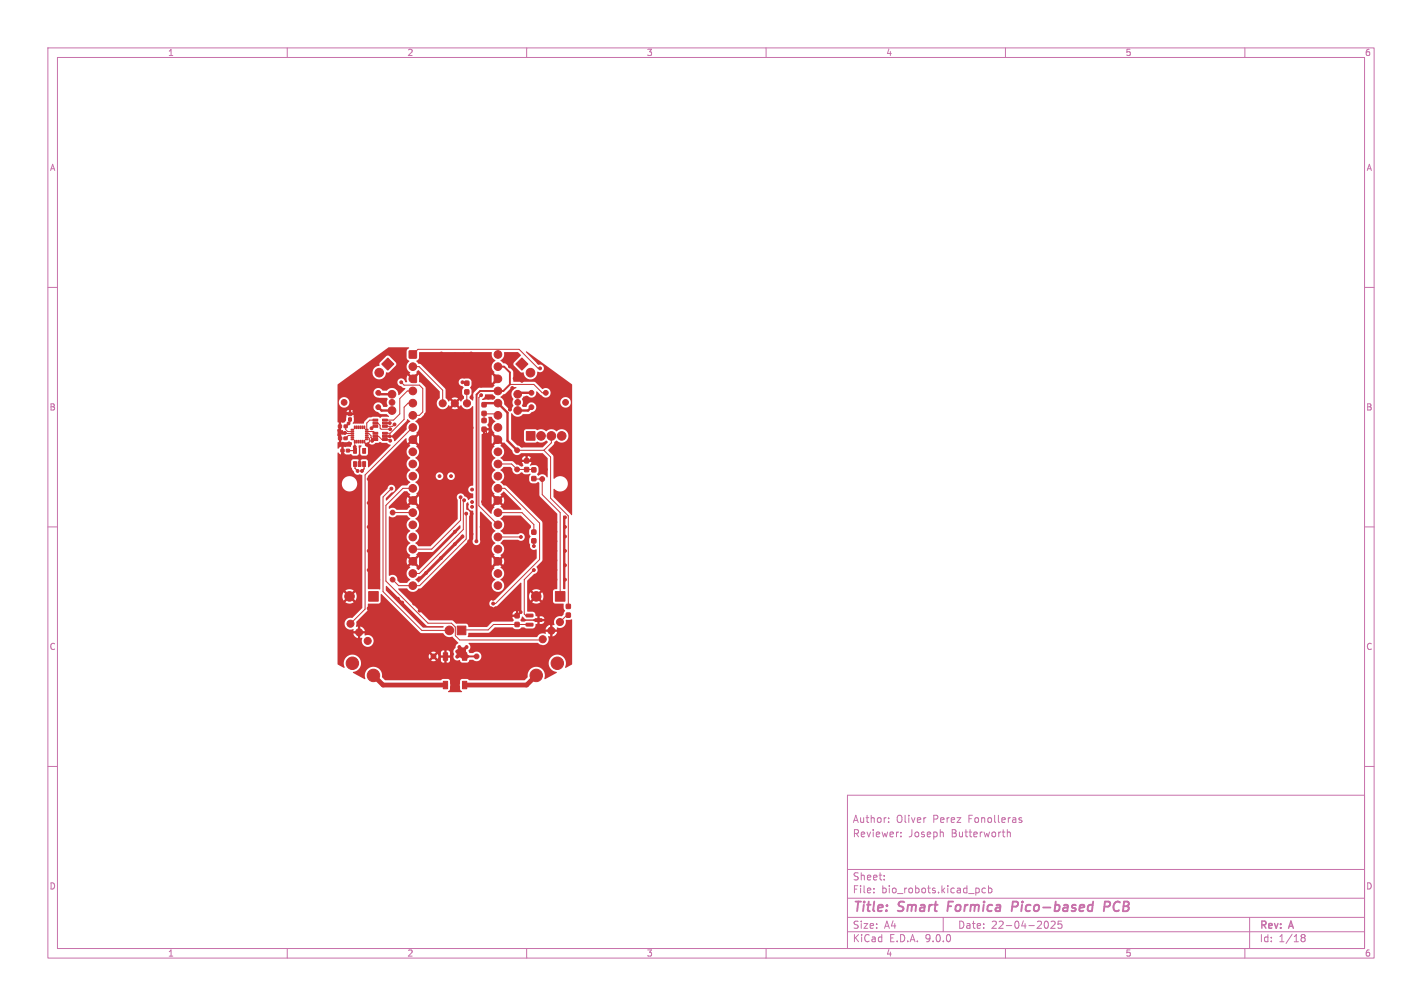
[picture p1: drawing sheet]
<svg xmlns="http://www.w3.org/2000/svg" width="297mm" height="210mm" viewBox="0 0 297 210" stroke-linecap="round" stroke-linejoin="round" font-family="sans-serif">
<defs><g id="words">
<g font-size="2.8" fill="#c872ab">
<text x="178" y="190.9">Title:</text>
<text x="187.7" y="190.9">Smart</text>
<text x="198.7" y="190.9">Formica</text>
<text x="213" y="190.9">Pico-based</text>
<text x="233" y="190.9">PCB</text>
</g>
<g font-size="2.1" fill="#c872ab">
<text x="178" y="172">Author:</text>
<text x="187.2" y="172">Oliver</text>
<text x="194.9" y="172">Perez</text>
<text x="202.4" y="172">Fonolleras</text>
<text x="178" y="175">Reviewer:</text>
<text x="189.7" y="175">Joseph</text>
<text x="198.7" y="175">Butterworth</text>
<text x="178" y="184">Sheet:</text>
<text x="178" y="186.7">File:</text>
<text x="184.1" y="186.7">bio_robots.kicad_pcb</text>
<text x="178" y="196.9">KiCad</text>
<text x="178" y="194.1">Size:</text>
<text x="184.7" y="194.1">A4</text>
<text x="185.7" y="196.9">E.D.A.</text>
<text x="193.3" y="196.9">9.0.0</text>
<text x="200" y="194.1">Date:</text>
<text x="207" y="194.1">22-04-2025</text>
<text x="263" y="194.3">Rev:</text>
<text x="263" y="196.9">Id:</text>
<text x="267.1" y="196.9">1/18</text>
<text x="269.4" y="194.3">A</text>
</g>
<g font-size="1.8" fill="#c872ab">
<text x="35" y="11.9">1</text>
<text x="85" y="11.9">2</text>
<text x="135" y="11.9">3</text>
<text x="185" y="11.9">4</text>
<text x="235" y="11.9">5</text>
<text x="285" y="11.9">6</text>
<text x="10.3" y="35.9">A</text>
<text x="285.4" y="35.9">A</text>
<text x="10.3" y="85.9">B</text>
<text x="285.3" y="85.9">B</text>
<text x="10.3" y="135.9">C</text>
<text x="285.3" y="135.9">C</text>
<text x="10.3" y="185.9">D</text>
<text x="285.3" y="185.9">D</text>
<text x="35" y="199.9">1</text>
<text x="85" y="199.9">2</text>
<text x="135" y="199.9">3</text>
<text x="185" y="199.9">4</text>
<text x="235" y="199.9">5</text>
<text x="285" y="199.9">6</text>
</g>
</g></defs>
<g fill="none" stroke="#c872ab" stroke-width=".21">
<path d="M10 10h277v190h-277zM12 12h273v186h-273zM60 10v2M110 10v2M160 10v2M210 10v2M260 10v2M10 60h2M285 60h2M10 110h2M285 110h2M10 160h2"/>
<path d="M177 166h108v32h-108zM185.6 171.6v.1M185.6 170.8v.1M188.2 174.6v.1M188.2 173.8v.1M193.2 170.7h.2M210.4 173.2v1.5M210.4 173.8l.2-.1 .4 .1v.9M213.4 170.8l-.4-.1-.2 .2 .1 .2 .5 .2v.3h-.6M285 160h2M60 198v2M110 198v2"/>
<path d="M160 198v2M177 194.5h108M177 191.5h108M177 187.5h108M177 181.5h108M182.5 186.3v.1M182.5 185.5v.1M184.7 183.6v.1M184.7 182.8v.1M197 191.5v3M204.5 185.5v.8M205.8 185.5l-.4-.1-.3 .3 .1 .6h.6"/>
<path d="M206.5 185.5l.4-.1 .3 .3-.2 .6h-.5M206.5 184.9v1.5M210 198v2M218.3 192.4l.2-.1a.8 .8 0 0 1 .5 .7 .8 .8 0 0 1-.5 .8l-.2-.1M219.5 192.4l.6-.1 .3 .4-.9 1.1h.9M221.7 192.3h-.7v.7l.2-.1h.5l.1 .3-.1 .5-.2 .1-.5-.1M260 198v2M261 191.5v6.5M271.7 195.5l.3 .2M271.7 195.4l.3-.3 .5 .1 .1 .3-.3 .2M272 195.7h.3M272 195.7l-.3 .3"/>
<path d="M272.3 195.7l.3 .3-.1 .5-.5 .1-.3-.3"/>
</g>
<path d="M198.1 188.2l-.2 2M212.3 188.2h-.7l-.3 2M212.4 189.2l-1 .1M230.7 189.3h.7l.3-.2a.51 .51 0 0 0-.1-.9h-.8l-.3 2" fill="none" stroke="#c872ab" stroke-width=".4"/>
<g fill="#c83434" stroke="#c83434" stroke-width=".21">
<path d="M111.1 110.7h.8v.8h-.8z"/>
<path d="M111.1 112.5h.8v.8h-.8z"/>
<path d="M81 74.7l1.3 1.3-1.3 1.3-1.3-1.3z"/>
<path d="M109.6 97.6h.8v.8h-.8z"/>
<path d="M109.6 95.8h.8v.8h-.8z"/>
<path d="M71.9 88.7h.6v.6h-.6z"/>
<path d="M70.7 88.7h.6v.6h-.6z"/>
<path d="M79.9 91.6h1v.4h-1z"/>
<path d="M79.9 90.9h1v.4h-1z"/>
<path d="M79.9 90.3h1v.4h-1z"/>
<path d="M77.9 90.3h1v.4h-1z"/>
<path d="M77.9 90.9h1v.4h-1z"/>
<path d="M77.9 91.6h1v.4h-1z"/>
<path d="M96.6 136.3h.9v1.5h-.9z"/>
<path d="M92.6 136.3h.9v1.5h-.9z"/>
<path d="M92.6 142.2h.9v1.6h-.9z"/>
<path d="M96.6 142.2h.9v1.6h-.9z"/>
<path d="M85.5 73.3h1.5v1.4h-1.5z"/>
<path d="M85.6 78.6l.5-.3 .9 .1v1.4l-.8 .1a.8 .8 0 0 1-.7-1.1z"/>
<path d="M85.6 91.3l.5-.3 .9 .1v1.4l-.8 .1a.8 .8 0 0 1-.7-1.1z"/>
<path d="M85.6 104l.5-.3 .9 .1v1.4l-.8 .1a.8 .8 0 0 1-.7-1.1z"/>
<path d="M85.6 116.7l.5-.3 .9 .1v1.4l-.8 .1a.8 .8 0 0 1-.7-1.1z"/>
<path d="M103.2 116.5l.8-.1a.8 .8 0 0 1 .8 .8 .8 .8 0 0 1-.8 .8l-.8-.1z"/>
<path d="M103.2 103.8l.8-.1a.8 .8 0 0 1 .8 .8 .8 .8 0 0 1-.8 .8l-.8-.1z"/>
<path d="M103.2 91.1l.8-.1a.8 .8 0 0 1 .8 .8 .8 .8 0 0 1-.8 .8l-.8-.1z"/>
<path d="M103.2 78.4l.8-.1a.8 .8 0 0 1 .8 .8 .8 .8 0 0 1-.8 .8l-.8-.1z"/>
<path d="M73.8 96.4h.6v1h-.6z"/>
<path d="M74.8 96.4h.6v1h-.6z"/>
<path d="M75.7 96.4h.6v1h-.6z"/>
<path d="M75.7 93.6h.6v1h-.6z"/>
<path d="M73.8 93.6h.6v1h-.6z"/>
<path d="M72.3 93.8h.7v.5h-.7z"/>
<path d="M71.2 93.8h.7v.5h-.7z"/>
<path d="M72.8 87.2h.6v.7h-.6z"/>
<path d="M72.8 86.1h.6v.7h-.6z"/>
<path d="M100.7 84.1h.8v.8h-.8z"/>
<path d="M100.7 85.9h.8v.8h-.8z"/>
<path d="M109.9 90.1h1.8v1.8h-1.8z"/>
<path d="M118.3 128h.8v.8h-.8z"/>
<path d="M118.3 126.2h.8v.8h-.8z"/>
<path d="M109.9 128.2h1.3l.1 .5-1.3 .1z"/>
<path d="M109.9 130.1h1.3l.1 .5-1.3 .1z"/>
<path d="M111.8 129.2h1.3l.1 .5h-1.4z"/>
<path d="M71.8 91.2h.7v.6h-.7z"/>
<path d="M70.7 91.2h.7v.6h-.7z"/>
<path d="M100.7 87.4h.8v.8h-.8z"/>
<path d="M100.7 89.2h.8v.8h-.8z"/>
<path d="M97.1 81.4h.8v.8h-.8z"/>
<path d="M97.1 79.6h.8v.8h-.8z"/>
<path d="M95.5 130.7h1.8v1.8h-1.8z"/>
<path d="M107.7 76l1.3-1.3 1.3 1.3-1.3 1.3z"/>
<path d="M76 88.9l.2 .1v.5l-.2-.1z"/>
<path d="M75.6 88.9l.2 .1v.5l-.2-.1z"/>
<path d="M75.2 88.9l.2 .1v.5l-.2-.1z"/>
<path d="M74.8 88.9l.2 .1v.5l-.2-.1z"/>
<path d="M74.4 88.9l.2 .1v.5l-.2-.1z"/>
<path d="M74 88.9l.2 .1v.5l-.2-.1z"/>
<path d="M73.3 89.6h.5l.1 .2h-.5z"/>
<path d="M73.3 90h.5l.1 .2h-.5z"/>
<path d="M73.3 90.4h.5l.1 .2h-.5z"/>
<path d="M73.3 90.8h.5l.1 .2h-.5z"/>
<path d="M73.3 91.2h.5l.1 .2h-.5z"/>
<path d="M73.3 91.6h.5l.1 .2h-.5z"/>
<path d="M74 91.9l.2 .1v.5l-.2-.1z"/>
<path d="M74.4 91.9l.2 .1v.5l-.2-.1z"/>
<path d="M74.8 91.9l.2 .1v.5l-.2-.1z"/>
<path d="M75.2 91.9l.2 .1v.5l-.2-.1z"/>
<path d="M75.6 91.9l.2 .1v.5l-.2-.1z"/>
<path d="M76 91.9l.2 .1v.5l-.2-.1z"/>
<path d="M76.3 91.6h.5l.1 .2h-.5z"/>
<path d="M76.3 91.2h.5l.1 .2h-.5z"/>
<path d="M76.3 90.8h.5l.1 .2h-.5z"/>
<path d="M76.3 90.4h.5l.1 .2h-.5z"/>
<path d="M76.3 90h.5l.1 .2h-.5z"/>
<path d="M76.3 89.6h.5l.1 .2h-.5z"/>
<path d="M111.1 99.5h.8v.8h-.8z"/>
<path d="M111.1 97.7h.8v.8h-.8z"/>
<path d="M107.6 129.9h.8v.9h-.8z"/>
<path d="M107.6 128.1h.8v.9h-.8z"/>
<path d="M79.9 88.8h1v.4h-1z"/>
<path d="M79.9 88.2h1v.4h-1z"/>
<path d="M79.9 87.5h1v.4h-1z"/>
<path d="M77.9 87.5h1v.4h-1z"/>
<path d="M77.9 88.2h1v.4h-1z"/>
<path d="M77.9 88.8h1v.4h-1z"/>
<path d="M77 123.5h2v2h-2z"/>
<path d="M116 123.5h2v2h-2z"/>
<circle cx="79.2" cy="77.8" r=".9"/>
<circle cx="113.4" cy="133.4" r=".74"/>
<circle cx="115.2" cy="131.7" r=".74"/>
<circle cx="116.9" cy="129.9" r=".74"/>
<circle cx="113.3" cy="100" r=".5"/>
<circle cx="79" cy="85" r=".5"/>
<circle cx="82" cy="121" r=".5"/>
<circle cx="86.2" cy="76.5" r=".8"/>
<circle cx="86.2" cy="81.6" r=".8"/>
<circle cx="86.2" cy="84.2" r=".8"/>
<circle cx="86.2" cy="86.7" r=".8"/>
<circle cx="86.2" cy="89.2" r=".8"/>
<circle cx="86.2" cy="94.3" r=".8"/>
<circle cx="86.2" cy="96.9" r=".8"/>
<circle cx="86.2" cy="99.4" r=".8"/>
<circle cx="86.2" cy="101.9" r=".8"/>
<circle cx="86.2" cy="107" r=".8"/>
<circle cx="86.2" cy="109.6" r=".8"/>
<circle cx="86.2" cy="112.1" r=".8"/>
<circle cx="86.2" cy="114.6" r=".8"/>
<circle cx="86.2" cy="119.7" r=".8"/>
<circle cx="86.2" cy="122.3" r=".8"/>
<circle cx="104" cy="122.3" r=".8"/>
<circle cx="104" cy="119.7" r=".8"/>
<circle cx="104" cy="114.6" r=".8"/>
<circle cx="104" cy="112.1" r=".8"/>
<circle cx="104" cy="109.6" r=".8"/>
<circle cx="104" cy="107" r=".8"/>
<circle cx="104" cy="101.9" r=".8"/>
<circle cx="104" cy="99.4" r=".8"/>
<circle cx="104" cy="96.9" r=".8"/>
<circle cx="104" cy="94.3" r=".8"/>
<circle cx="104" cy="89.2" r=".8"/>
<circle cx="104" cy="86.7" r=".8"/>
<circle cx="104" cy="84.2" r=".8"/>
<circle cx="104" cy="81.6" r=".8"/>
<circle cx="104" cy="76.5" r=".8"/>
<circle cx="104" cy="74" r=".8"/>
<circle cx="111" cy="82" r=".5"/>
<circle cx="113" cy="91" r=".9"/>
<circle cx="115.2" cy="91" r=".9"/>
<circle cx="117.3" cy="91" r=".9"/>
<circle cx="108" cy="94" r=".5"/>
<circle cx="99.5" cy="137" r=".5"/>
<circle cx="82" cy="107" r=".5"/>
<circle cx="114" cy="82" r=".5"/>
<circle cx="93.9" cy="131.6" r=".9"/>
<circle cx="73.2" cy="130.2" r=".74"/>
<circle cx="75" cy="132" r=".74"/>
<circle cx="76.8" cy="133.8" r=".74"/>
<circle cx="73.6" cy="138.5" r="1.3"/>
<circle cx="78" cy="141" r="1.3"/>
<circle cx="110.8" cy="77.8" r=".9"/>
<circle cx="112" cy="141" r="1.3"/>
<circle cx="116.4" cy="138.5" r="1.3"/>
<circle cx="90.5" cy="137" r=".5"/>
<circle cx="79" cy="82" r=".5"/>
<circle cx="111" cy="85" r=".5"/>
<circle cx="108" cy="98" r=".5"/>
<circle cx="92.5" cy="84.2" r=".74"/>
<circle cx="95" cy="84.2" r=".74"/>
<circle cx="97.5" cy="84.2" r=".74"/>
<circle cx="81.9" cy="82.3" r=".8"/>
<circle cx="81.9" cy="85.7" r=".8"/>
<circle cx="81.9" cy="84" r=".6"/>
<circle cx="71.9" cy="84" r=".6"/>
<circle cx="73" cy="124.5" r="1"/>
<circle cx="108.1" cy="85.7" r=".8"/>
<circle cx="108.1" cy="82.3" r=".8"/>
<circle cx="108.1" cy="84" r=".6"/>
<circle cx="118.1" cy="84" r=".6"/>
<circle cx="112" cy="124.5" r="1"/>
<circle cx="114" cy="118" r=".3"/>
<circle cx="108.7" cy="127.8" r=".3"/>
<circle cx="93.5" cy="128.5" r=".3"/>
<circle cx="110" cy="84" r=".3"/>
<circle cx="114" cy="83.5" r=".3"/>
<circle cx="114" cy="106" r=".3"/>
<circle cx="108.7" cy="96.8" r=".3"/>
<circle cx="105.2" cy="100.7" r=".3"/>
<circle cx="98" cy="115" r=".3"/>
<circle cx="74" cy="115" r=".3"/>
<circle cx="115.5" cy="85" r=".3"/>
<circle cx="95" cy="113.6" r=".3"/>
<circle cx="116" cy="115" r=".3"/>
<circle cx="96.3" cy="122.5" r=".25"/>
<circle cx="118" cy="115" r=".3"/>
<circle cx="89.9" cy="115.8" r=".3"/>
<circle cx="70.9" cy="89.8" r=".3"/>
<circle cx="101.5" cy="105.5" r=".3"/>
<circle cx="109" cy="79.5" r=".3"/>
<circle cx="92" cy="127.5" r=".3"/>
<circle cx="114" cy="114" r=".3"/>
<circle cx="79" cy="134.8" r=".3"/>
<circle cx="107" cy="81" r=".3"/>
<circle cx="117" cy="96" r=".3"/>
<circle cx="116" cy="79" r=".3"/>
<circle cx="111" cy="105" r=".3"/>
<circle cx="110" cy="116" r=".3"/>
<circle cx="76" cy="86" r=".3"/>
<circle cx="96.6" cy="95.4" r=".3"/>
<circle cx="116" cy="121" r=".3"/>
<circle cx="111" cy="96" r=".3"/>
<circle cx="86.9" cy="135.6" r=".3"/>
<circle cx="110" cy="87" r=".3"/>
<circle cx="94" cy="119" r=".3"/>
<circle cx="100.9" cy="104.7" r=".3"/>
<circle cx="112" cy="132" r=".3"/>
<circle cx="84" cy="90" r=".3"/>
<circle cx="97" cy="76" r=".3"/>
<circle cx="74" cy="119" r=".3"/>
<circle cx="116" cy="80.5" r=".3"/>
<circle cx="103" cy="125" r=".3"/>
<circle cx="95.5" cy="89.5" r=".3"/>
<circle cx="98.5" cy="107.3" r=".3"/>
<circle cx="89" cy="93" r=".3"/>
<circle cx="97" cy="74" r=".3"/>
<circle cx="80" cy="136" r=".3"/>
<circle cx="105.7" cy="94" r=".3"/>
<circle cx="114" cy="116" r=".3"/>
<circle cx="112.5" cy="87" r=".3"/>
<circle cx="89" cy="112.5" r=".3"/>
<circle cx="95.6" cy="99.2" r=".3"/>
<circle cx="98" cy="113" r=".3"/>
<circle cx="82" cy="98" r=".3"/>
<circle cx="89" cy="90" r=".3"/>
<circle cx="104" cy="135" r=".3"/>
<circle cx="118" cy="108" r=".3"/>
<circle cx="79" cy="121" r=".3"/>
<circle cx="77" cy="119" r=".3"/>
<circle cx="109" cy="109" r=".3"/>
<circle cx="83.1" cy="125" r=".3"/>
<circle cx="109.5" cy="88.5" r=".3"/>
<circle cx="105.1" cy="135.8" r=".3"/>
<circle cx="106" cy="116.5" r=".3"/>
<circle cx="97" cy="120" r=".3"/>
<circle cx="99.7" cy="128" r=".3"/>
<circle cx="118.5" cy="88" r=".3"/>
<circle cx="111.5" cy="89" r=".3"/>
<circle cx="98.5" cy="78" r=".3"/>
<circle cx="108" cy="125" r=".3"/>
<circle cx="101.5" cy="77.5" r=".3"/>
<circle cx="107.5" cy="79" r=".3"/>
<circle cx="80" cy="138" r=".3"/>
<circle cx="102.7" cy="110.8" r=".3"/>
<circle cx="108.1" cy="135.8" r=".3"/>
<circle cx="105.2" cy="93" r=".3"/>
<circle cx="81.4" cy="91.1" r=".3"/>
<circle cx="87.6" cy="127.5" r=".3"/>
<circle cx="86.7" cy="133.3" r=".3"/>
<circle cx="83" cy="81" r=".3"/>
<circle cx="89.5" cy="108" r=".3"/>
<circle cx="72" cy="132" r=".3"/>
<circle cx="101.3" cy="116" r=".3"/>
<circle cx="96" cy="86.5" r=".3"/>
<circle cx="81" cy="137" r=".3"/>
<circle cx="71.6" cy="94.8" r=".3"/>
<circle cx="101.6" cy="127.9" r=".3"/>
<circle cx="91" cy="110.5" r=".3"/>
<circle cx="100.5" cy="80.5" r=".3"/>
<circle cx="98.4" cy="73.8" r=".3"/>
<circle cx="92" cy="121" r=".3"/>
<circle cx="117.5" cy="104.5" r=".3"/>
<circle cx="105.2" cy="113.2" r=".3"/>
<circle cx="89.8" cy="128.4" r=".3"/>
<circle cx="102.5" cy="93" r=".3"/>
<circle cx="112.5" cy="75.7" r=".3"/>
<circle cx="101.5" cy="96.5" r=".3"/>
<circle cx="101.7" cy="122" r=".3"/>
<circle cx="101.6" cy="90.7" r=".3"/>
<circle cx="95" cy="78" r=".3"/>
<circle cx="116" cy="117" r=".3"/>
<circle cx="78" cy="136" r=".3"/>
<circle cx="95" cy="74" r=".3"/>
<circle cx="116.5" cy="89" r=".3"/>
<circle cx="113" cy="137" r=".3"/>
<circle cx="81.4" cy="88.3" r=".3"/>
<circle cx="98" cy="99" r=".3"/>
<circle cx="94" cy="86.5" r=".3"/>
<circle cx="110.5" cy="92.9" r=".3"/>
<circle cx="77" cy="127" r=".3"/>
<circle cx="89" cy="96" r=".3"/>
<circle cx="114" cy="120" r=".3"/>
<circle cx="115" cy="135" r=".3"/>
<circle cx="86.5" cy="126" r=".3"/>
<circle cx="111" cy="103" r=".3"/>
<circle cx="74" cy="134" r=".3"/>
<circle cx="92.8" cy="95.4" r=".3"/>
<circle cx="90.5" cy="127.5" r=".3"/>
<circle cx="98" cy="129" r=".3"/>
<circle cx="102.6" cy="127" r=".3"/>
<circle cx="93" cy="90" r=".3"/>
<circle cx="85.4" cy="133.3" r=".3"/>
<circle cx="116" cy="109" r=".3"/>
<circle cx="117" cy="86.5" r=".3"/>
<circle cx="88" cy="89" r=".3"/>
<circle cx="74" cy="86" r=".3"/>
<circle cx="118" cy="121" r=".3"/>
<circle cx="98" cy="95.4" r=".3"/>
<circle cx="92.5" cy="109" r=".3"/>
<circle cx="110" cy="114" r=".3"/>
<circle cx="114" cy="98" r=".3"/>
<circle cx="92.2" cy="73.8" r=".3"/>
<circle cx="99.2" cy="129.5" r=".3"/>
<circle cx="92.1" cy="116.5" r=".3"/>
<circle cx="102" cy="125" r=".3"/>
<circle cx="89" cy="86.5" r=".3"/>
<circle cx="92" cy="77" r=".3"/>
<circle cx="116" cy="113" r=".3"/>
<circle cx="94.6" cy="105.7" r=".3"/>
<circle cx="77" cy="105" r=".3"/>
<circle cx="102.7" cy="121" r=".3"/>
<circle cx="90.8" cy="105.7" r=".3"/>
<circle cx="94" cy="95.4" r=".3"/>
<circle cx="98" cy="86.5" r=".3"/>
<circle cx="113" cy="105" r=".3"/>
<circle cx="90.3" cy="86.8" r=".3"/>
<circle cx="109" cy="93" r=".3"/>
<circle cx="114.5" cy="80.5" r=".3"/>
<circle cx="84" cy="125.8" r=".3"/>
<circle cx="87.5" cy="126.5" r=".3"/>
<circle cx="92" cy="129" r=".3"/>
<circle cx="101.4" cy="101.8" r=".3"/>
<circle cx="85.9" cy="135.6" r=".3"/>
<circle cx="70.9" cy="90.8" r=".3"/>
<circle cx="116" cy="111" r=".3"/>
<circle cx="106" cy="114.8" r=".3"/>
<circle cx="117" cy="133" r=".3"/>
<circle cx="103.5" cy="127" r=".3"/>
<circle cx="77" cy="115" r=".3"/>
<circle cx="72.3" cy="86.3" r=".3"/>
<circle cx="106" cy="125" r=".3"/>
<circle cx="96.5" cy="83" r=".3"/>
<circle cx="110" cy="118" r=".3"/>
<circle cx="72" cy="98" r=".3"/>
<circle cx="98.5" cy="111.5" r=".3"/>
<circle cx="94" cy="108" r=".3"/>
<circle cx="78" cy="128" r=".3"/>
<circle cx="101.5" cy="92.5" r=".3"/>
<circle cx="113" cy="135" r=".3"/>
<circle cx="89" cy="126.5" r=".3"/>
<circle cx="116" cy="119" r=".3"/>
<circle cx="77" cy="110" r=".3"/>
<circle cx="82" cy="96" r=".3"/>
<circle cx="89" cy="99" r=".3"/>
<circle cx="76.6" cy="92.8" r=".3"/>
<circle cx="97" cy="99" r=".3"/>
<circle cx="118" cy="98" r=".3"/>
<circle cx="113" cy="96" r=".3"/>
<circle cx="108" cy="74" r=".3"/>
<circle cx="96.6" cy="112" r=".3"/>
<circle cx="105.5" cy="121" r=".3"/>
<circle cx="89" cy="119.6" r=".3"/>
<circle cx="103" cy="83" r=".3"/>
<circle cx="104.4" cy="128.4" r=".3"/>
<circle cx="95" cy="76" r=".3"/>
<circle cx="101.5" cy="94.5" r=".3"/>
<circle cx="77.5" cy="130.2" r=".3"/>
<circle cx="97" cy="78" r=".3"/>
<circle cx="99" cy="118" r=".3"/>
<circle cx="106.1" cy="135.8" r=".3"/>
<circle cx="110" cy="137" r=".3"/>
<circle cx="110" cy="135" r=".3"/>
<circle cx="77.3" cy="95.3" r=".3"/>
<circle cx="95" cy="107" r=".3"/>
<circle cx="89" cy="102" r=".3"/>
<circle cx="106" cy="74" r=".3"/>
<circle cx="118" cy="110" r=".3"/>
<circle cx="114" cy="89" r=".3"/>
<circle cx="106.5" cy="85.5" r=".3"/>
<circle cx="78" cy="138" r=".3"/>
<circle cx="109" cy="103" r=".3"/>
<circle cx="86" cy="125" r=".3"/>
<circle cx="97.7" cy="90.1" r=".3"/>
<circle cx="78" cy="86" r=".3"/>
<circle cx="98.5" cy="89.3" r=".3"/>
<circle cx="89" cy="105" r=".3"/>
<circle cx="107.1" cy="135.8" r=".3"/>
<circle cx="72" cy="107" r=".3"/>
<circle cx="105.2" cy="108.2" r=".3"/>
<circle cx="100.6" cy="110" r=".3"/>
<circle cx="106" cy="118.2" r=".3"/>
<circle cx="118" cy="112" r=".3"/>
<circle cx="110.5" cy="132" r=".3"/>
<circle cx="107.3" cy="119.5" r=".3"/>
<circle cx="92" cy="89" r=".3"/>
<circle cx="102" cy="83" r=".3"/>
<circle cx="101.6" cy="128.9" r=".3"/>
<circle cx="79.2" cy="128.2" r=".3"/>
<circle cx="101.5" cy="100.5" r=".3"/>
<circle cx="113" cy="85" r=".3"/>
<circle cx="87.5" cy="125" r=".3"/>
<circle cx="106.5" cy="76.5" r=".3"/>
<circle cx="98.5" cy="83" r=".3"/>
<circle cx="108" cy="100" r=".3"/>
<circle cx="112" cy="84" r=".3"/>
<circle cx="118" cy="118" r=".3"/>
<circle cx="95" cy="111" r=".3"/>
<circle cx="96" cy="117" r=".3"/>
<circle cx="117" cy="128" r=".3"/>
<circle cx="82.9" cy="135.6" r=".3"/>
<circle cx="74" cy="105" r=".3"/>
<circle cx="106" cy="82.5" r=".3"/>
<circle cx="76" cy="136" r=".3"/>
<circle cx="119" cy="131" r=".3"/>
<circle cx="80" cy="97" r=".3"/>
<circle cx="115" cy="87" r=".3"/>
<circle cx="110" cy="83" r=".3"/>
<circle cx="108" cy="87.5" r=".3"/>
<circle cx="74" cy="110" r=".3"/>
<circle cx="93.6" cy="127.2" r=".3"/>
<circle cx="84.9" cy="135.6" r=".3"/>
<circle cx="101.5" cy="98.5" r=".3"/>
<circle cx="77" cy="100" r=".3"/>
<circle cx="72.1" cy="90.4" r=".3"/>
<circle cx="88" cy="108" r=".3"/>
<circle cx="83.9" cy="135.6" r=".3"/>
<circle cx="114" cy="112" r=".3"/>
<circle cx="100.5" cy="82.5" r=".3"/>
<circle cx="97.4" cy="107.2" r=".3"/>
<circle cx="108.8" cy="112.1" r=".3"/>
<circle cx="96.9" cy="104.4" r=".3"/>
<circle cx="99.5" cy="113" r=".3"/>
<circle cx="112.8" cy="76.9" r=".3"/>
<circle cx="74.7" cy="98.3" r=".3"/>
<circle cx="98.6" cy="102.2" r=".3"/>
<circle cx="98.6" cy="104.8" r=".3"/>
<circle cx="98.6" cy="105.8" r=".3"/>
<circle cx="82.4" cy="88.6" r=".3"/>
<circle cx="91.8" cy="99.4" r=".3"/>
<circle cx="94.2" cy="99.4" r=".3"/>
<circle cx="81.5" cy="92" r=".3"/>
<circle cx="96.6" cy="79.8" r=".3"/>
<circle cx="75.6" cy="98.3" r=".3"/>
<circle cx="96.2" cy="103.8" r=".3"/>
<circle cx="83.8" cy="79.8" r=".3"/>
<circle cx="81.5" cy="89.6" r=".3"/>
<circle cx="103" cy="126" r=".3"/>
<circle cx="95.5" cy="136" r=".3"/>
<circle cx="97.4" cy="135.1" r=".3"/>
<circle cx="95.5" cy="137.1" r=".3"/>
<circle cx="95.9" cy="135.1" r=".3"/>
<circle cx="77.7" cy="92" r=".3"/>
<circle cx="77.6" cy="89.4" r=".3"/>
<circle cx="74.1" cy="93.3" r=".3"/>
<circle cx="72.8" cy="88.4" r=".3"/>
<circle cx="81.7" cy="102" r=".3"/>
<circle cx="111.5" cy="119" r=".3"/>
<circle cx="111.5" cy="114" r=".3"/>
</g>
<path d="M71.5 94.1l.1 .7M72.7 94.1h.1M72.7 94.1h1.4M74.1 96.9v.9l.6 .5M76 96.9v1l-.4 .4M77.3 95.3h-1.4l-.8 .8v.8M81.4 88.3l-1 .1M81.4 91.1h-1" fill="none" stroke="#c83434" stroke-width=".25"/>
<g fill="none" stroke="#c83434" stroke-width=".21">
<path d="M83.8 79.8l.6 .6h3.2l.7 .7v4.9l-.7 .7h-1.4M86.2 76.5h1.3l5 5v2.7M86.2 74l1.1-1.1h21.1l4 4h.4M96.6 79.8h.7l.2 .2M110.8 77.8h.2M70.8 90.8v.5l.2 .2M71 89v.7l-.2 .1M72.1 90.4l.1 .1h1.4M72.3 86.3l.8 .1M73.1 87.6v.5l-.9 .9v.7l.4 .4h1M73.6 90.9h-.8l-.6 .6M74.1 92.2v1.9v-.8"/>
<path d="M76.6 91.3h.3l.3 .2v.8l-.6 .5-.5-.6M76.6 90.5h.4l.5 .5v.4M76.6 90.1h1.4l.4 .4M77.5 91.4h.1M77.5 91.4l.4 .4h.5M77.7 91.6v.4M78.1 87.7h-.9l-.6 .6v1.4M78.4 91.1h.7l.7 .7h1.4l.3 .2M78.4 89h-.4l-.4 .4M78.4 88.4h.6l.4 .4v.6l.2 .2h1.9M82.4 88.6l-.4 .4h-1.6M86.2 84.2h-1l-.8 .8v2.5l-2.9 3h-1.1"/>
<path d="M86.2 81.6h-1.1l-1.6 1.6v3.2l-1.3 1.3h-1.8M86.2 89.2l-10 10v28l-3 3M97.5 81.8v2.4M100.5 82.5l-.5 .5v22.6l4 4M101.1 89.6l.5 .5v.6M104 86.7l-.3-.3-2.6-.1v1.5M104 96.9h2.9l1.1 1.1 3.5 .1M104 89.2h.1M106.5 80.3h5l1.7 1.7h.8M108 94h5.6M111 96l-.2 .2h-.8M113.6 94l1.4 1.4v8.6l3.7 3.7v18.9"/>
<path d="M115.2 91v1.4l-1.6 1.6M81.7 102l-1.7 1.8v19.7l8.1 8.1h5.8M82 107h4.2M86.2 101.9h-2l-3.6 3.6v15.8l8.8 8.8h4.9l.8 .8v1.8l.9 .9h17.2l.2-.2M96.2 103.8v4.8l-6 6h-4M96.9 104.4l-.1 .2v5.9l-9.2 9.2h-1.4M97.4 107.2h.1l-.1 .1v5.2l-9.8 9.8h-4.3l-1.3-1.3M104 107h5l2.5 2.5v1.6M104 112.1h4.8M104 101.9h1.4l7.3 7.3v7.6l-9.2 9.2h-.5M111.5 112.9v1.1M111.5 119l-2 2v7.2l.3 .3h.8"/>
<path d="M111.6 100h1.6v3.3l3.8 3.7v17.5M76.8 133.6v.2M108.7 127.8l-.7 .7M110.6 130.4h-7.5l-1.1 1.1-5.6 .1M112.5 129.5h1.4l1.3 1.2v1M118.7 128.4h-.3l-1.6 1.5"/>
</g>
<path d="M104 76.5h1.3l1.2 1.3v2.5l-1.4 1.3h-4.8l-.8 .8v30.6M99.5 137l-2.5 .1" fill="none" stroke="#c83434" stroke-width=".4"/>
<path d="M79 82l.3 .3h2.6M79 85l.7 .7h2.2M101.1 84.5l.3-.3h2.6l2 2v5.8l2 2M111 85l-.7 .7h-2.2M111 82h-2.6l-.3 .3" fill="none" stroke="#c83434" stroke-width=".5"/>
<path d="M78 141l2 2h13M112 141l-2 2h-13" fill="none" stroke="#c83434" stroke-width="1"/>
<g fill="#c83434">
<path d="M95.7 134.9l.3-.1 .1 .1a.66 .66 0 0 0 1.2-.1h.2l.2 .4a1.05 1.05 0 0 0 .3 1.7v.3l-.5 .6h-.8a.85 .85 0 0 0-1.2-.4l-.3-.2 .2-.7-.2-.5 .4-.6z"/>
<path d="M70.6 80.2l3.4-2.5h3.8a1.44 1.44 0 0 0 1.4 1.5 1.44 1.44 0 0 0 1.5-1.5h.6l1.5-1.6-.1-.4-1.4-1.4-.3-.1-.3 .1-1.4 1.4v.6l-.2 .1a1.4 1.4 0 0 0-1.3 1.3h-3.8l7.2-5.2h4.2v.2l-.5 .6v1.4l.2 .3 .4 .4a1.39 1.39 0 0 0 .2 2.4l-.2 .2 .6 .6-.4 .4-.6-.6-.2 .5 .1 .9a.44 .44 0 0 1-.6-.5 .81 .81 0 0 0-1.3 .2 .81 .81 0 0 0 .7 1.1l.9 .5-1.3 1.4h-.2a1.36 1.36 0 0 0-.9-1.4 1.36 1.36 0 0 0-1.6 .4h-.8a1.03 1.03 0 0 0-1.8 .1 1.03 1.03 0 0 0 1.1 1.5h1.5l.3 .3a1.16 1.16 0 0 0 0 1.3l-.2 .2h-.7a1.05 1.05 0 0 0-1.2-.9 1.05 1.05 0 0 0-.9 1.3l.4 .5 .9 .6 1.5 .1 .4 .5h-1.4l-.4 .2-.5-.2-1.8 .1-1 .9-.2 .4-2.1 .1-.1-.2 .2-.4v-1.2h-1.6v1.1a.76 .76 0 0 1-1 .4v1.6h.3l.6 .7-.6 .3-.3-.1v1.6h1.3a.5 .5 0 0 1 .8 0l.1 .5a.42 .42 0 0 1-.6 .5h-1.1v1.6l1.5-.1 .4 .3h1l.3-.4-.1-1.6 .5-.1 .1 .1-.2 .4v1.4l.3 .2h.9l.3-.4 .1-1.1-.5-.6 .3-.7h.3a.87 .87 0 0 0 1.5 .2l.5-.1 .4-.2 .4 .2 1 .1 .8 .4-4.6 4.7-.1-.2-.1-1.1-.2-.4h-1.3l-.2 1-.1-.1-.2-.9h-1.2l-.2 .4v1.2l.5 .9a.93 .93 0 0 0 1.3 .6l.5 .2v27.7l-2.1 2.1a1.29 1.29 0 0 0-1.6 1.3 1.29 1.29 0 0 0 1.8 1.1v.4h.8v.5h-.8a1.23 1.23 0 0 0 1 .9v-.8h.4v.8h.4a1.26 1.26 0 0 0 .5 1.7 1.26 1.26 0 0 0 1.7-.5 1.26 1.26 0 0 0-.5-1.8l-1.1 .1v-.4h-.8v-.5l.8-.1a1.23 1.23 0 0 0-1-.9v.8h-.4v-.8h-.5l.1-1 2.3-2.3 .1-1.4 2.4-.2 .3-.3v-1.5l.1-.1 8.1 8.1 .3 .1h4.5a1.74 1.74 0 0 0 2.1 .8l1.1 1.2v.1a1.02 1.02 0 0 0-.6 1 .97 .97 0 0 0-.2 1.3 .85 .85 0 0 0 .1 1.1 .85 .85 0 0 0 1 .1l.2 .4 .3 .1h1l.3-.1 .3-.5h.7a1.02 1.02 0 0 0 1.4 .1 1.02 1.02 0 0 0 0-1.5 1.02 1.02 0 0 0-1.4 0l-.8-.1a.43 .43 0 0 1-.2-.4 .43 .43 0 0 1 .4-.3 1.23 1.23 0 0 0-.3-1.3h14.5a1.28 1.28 0 0 0 1.7 .3 1.28 1.28 0 0 0 .4-1.7l.4 .1v-.8h.5v.8a1.23 1.23 0 0 0 1-1h-.8v-.5h.8l-.1-.4a1.39 1.39 0 0 0 1.4-.2 1.39 1.39 0 0 0 .5-1.4l1.2-.1 .1 .1v9.2l-1.3 .8h-.2a1.84 1.84 0 0 0-1-2.6 1.84 1.84 0 0 0-2.4 1.4 1.84 1.84 0 0 0 1.7 2.1l-2.6 1.5a1.86 1.86 0 0 0-1.5-2.6 1.86 1.86 0 0 0-2 2.2l-.7 .6h-11.5l-.4-.3h-1.1l-.4 .3-.1 .9 .1 1 .4 .4-.1 .2h-2.8v-.2l.4-.4v-1l-.1-.9-.3-.3h-1.1l-.4 .3h-11.6l-.7-.6a1.85 1.85 0 0 0-2-2.2 1.85 1.85 0 0 0-1.5 2.6l-2.6-1.4a1.98 1.98 0 0 0 1.6-2.5h14.7l.6 .1 .4-.1h1.1l.4 .4h1l.4-.2 .1-.8h-.7v1h-.5v-1h-.7v.6h-1.1l-.5-.5-.5 .5h-14.7l-.3-.6-.4-.4h14.9l.2 .6 .5-.5h.7l.5 .5 .1-.4-.1-.6-.5 .5h-.7l-.5-.5-.2 .4h-15a1.86 1.86 0 0 0-2.2 .3 1.86 1.86 0 0 0-.3 2.2l-1.5-.7v-2.5h19.5l.5 .5 .5-.5h1.1v.6h1.9l-.1-.8-.3-.2h-.3v1h-.5v-1h-.5l-.2 .4h-1.1a.7 .7 0 0 0-1 0h-19.5v-11.8h1l.3 1 .7-.8 .4 .4-.7 .8a1.49 1.49 0 0 0 1.7-.1l-.8-.7 .4-.4 .8 .7a1.49 1.49 0 0 0-.1-1.7l-.7 .8-.4-.4 .7-.8a1.49 1.49 0 0 0-1.7 .1l.8 .7-.4 .4-.7-.8-.3 .8h-1v-23.5h.9a1.6 1.6 0 0 0 2.2 1.6 1.6 1.6 0 0 0 .4-2.7 1.6 1.6 0 0 0-2.6 .9v.2h-.9v-6.4h.2l.6 .4v-1.6l-.6 .4-.2-.1v-1.2l.3-.1v-1.6l-.3-.1v-.7l.3-.1v-1.6l-.3-.1v-1.9h3.4l-.1-.4-.5-.2v.6h-.5v-.6l-.4 .2-.1 .4h-1.8v-2.3h.3v.2a1.1 1.1 0 0 0 1.7 .8 1.1 1.1 0 0 0 0-1.8 1.1 1.1 0 0 0-1.7 .8h-.3z"/>
<path d="M104.5 98.1l.7-.6h1.4l.4 .4a1.05 1.05 0 0 0 .7 1 1.05 1.05 0 0 0 1.2-.3l.7 .4 1.2-.1-.3 .6v.7l.4 .6 1 .1 .5-.3 .2 .2 .2 2.8 3.6 3.7v15.6l-.6 .2-.3 .3v2.1l.4 .5 1.8 .1v.9l.3 .5-.3 .8-.3 .3a1.35 1.35 0 0 0-1.4 .5 1.35 1.35 0 0 0-.2 1.4l-.4-.1v.8h-.5v-.8a1.23 1.23 0 0 0-1 1h.8v.5h-.8l.1 .4a1.57 1.57 0 0 0-1.9 .7h-14.3l-.1-.1 .2-.8h4.3l1.2-1.1h3.6l.7 .4 .7-.1 .6-.3h.5l.4 .2h1.4a.88 .88 0 0 0 .6-.9 1.78 1.78 0 0 0 1.7-.3l.1-.3h-1v.6h-.5v-.6l-2.3-.1-.9 .2-.3-.3 .4-.8 .8 .6 3.8-.1-.2-.4-.4-.1h-.4v.5h-.5v-.5l-.4-.1a.73 .73 0 0 0-.5-.9l-1.2-.1v-3.2h.4l.3 1 .7-.8 .4 .4-.8 .7a1.48 1.48 0 0 0 1.8 0l-.8-.7 .4-.4 .8 .7a1.49 1.49 0 0 0-.1-1.7l-.7 .8-.4-.4 .7-.8a1.49 1.49 0 0 0-1.7 .1l.8 .7-.4 .4-.7-.8-.3 .8h-.4v-3.2l1.5-1.4a.87 .87 0 0 0 .7-.6 .87 .87 0 0 0-.3-.9l1.3-1.4v-7.9l-7.6-7.6a1.09 1.09 0 0 1-1.1-.8 1.37 1.37 0 0 0-.1-2.5z"/>
<path d="M80.6 122.4l.2-.1 8.2 8.3 .3 .1h3.2l.1 .3h-4.3l-7.7-7.7z"/>
<path d="M97.6 104.9h.2l.1 .3a.92 .92 0 0 0 0 1 .92 .92 0 0 0 .9 .4v6a.8 .8 0 0 0 .7 1.2 .8 .8 0 0 0 .7-1.1l.1-5.9h.1l2.3 2.3a1.51 1.51 0 0 0 .8 1.7 1.42 1.42 0 0 0-.8 1.3 1.42 1.42 0 0 0 .8 1.3 1.44 1.44 0 0 0-.2 2.4l-.2 .1 .8 .8-.4 .4-.7-.8-.1 1.7 .8-.7 .4 .4-.8 .7 .2 .2a1.39 1.39 0 0 0 .2 2.4 1.34 1.34 0 0 0-.5 2.1 1.34 1.34 0 0 0 2.1-.1 1.34 1.34 0 0 0-.6-2 1.42 1.42 0 0 0 0-2.6l.2-.1-.6-.6 .4-.4 .6 .6 .2-.6-.2-.8-.6 .6-.4-.4 .6-.6-.2-.1a1.66 1.66 0 0 0 .7-1.9l-.7-.7 .7-.7h3a.82 .82 0 0 0 1.2 0 .82 .82 0 0 0 0-1.2 .82 .82 0 0 0-1.2 0h-3l-.7-.7a1.38 1.38 0 0 0 .8-1.3 1.38 1.38 0 0 0-.8-1.2l.7-.7h3.6l2.1 2.2v.4l-.4 .5 .1 1a.36 .36 0 0 1 .2 .3 .36 .36 0 0 1-.2 .3l-.1 .9 .2 .4a.93 .93 0 0 0 .3 1 .93 .93 0 0 0 1 .1l.1 1.9-8.7 8.6a.84 .84 0 0 0-1.2 .9 .84 .84 0 0 0 1.4 .5l.3-.1 4.8-4.8h.2v6l-.7-.1v.8l-.2 .1-.1 .3h-.9l.3 .6-.2 .3-4.1 .1-1.4 1.1h-3.7l-.4-.6-2.2-.1-.9-.7h-4.7l-1.3-1.3 19.4 .1v-.7l-.5 .1-.3 .5h-18.6l-5.2-5.2 .1-.2 1.7 .1a1.38 1.38 0 0 0 2.4 0l.6-.2 9.9-9.8 .1-.3v-4.8a.93 .93 0 0 0-.6-1.5v-1.1z"/>
<path d="M76.9 99.4l7.8-7.9h.2l.2 1 .6-.6 .4 .4-.6 .6 .2 .2a1.42 1.42 0 0 0 0 2.5 1.42 1.42 0 0 0-.8 1.3 1.42 1.42 0 0 0 .8 1.2 1.42 1.42 0 0 0-.8 1.3 1.42 1.42 0 0 0 .8 1.3l-.6 .6-1.3 .2-3.1 3-.1-.5 1.1-1.2a.82 .82 0 0 0 .9-.8 .82 .82 0 0 0-.9-.8 .82 .82 0 0 0-.8 .8l-1.5 1.7v19.2l-.1 .2-2.4-.1-.1-.1z"/>
<path d="M117.6 107.7h.2l.3 .3v14.9l-.1 .1-.4-.1z"/>
<path d="M81.2 107.8h.2a1.1 1.1 0 0 0 1.5-.2h2.1l.7 .7a1.42 1.42 0 0 0-.8 1.3 1.42 1.42 0 0 0 .8 1.2 1.42 1.42 0 0 0-.8 1.3 1.42 1.42 0 0 0 .8 1.3 1.42 1.42 0 0 0-.8 1.2 1.42 1.42 0 0 0 .8 1.3l-.2 .2 .6 .6-.4 .4-.6-.6-.2 .6 .2 .8 .6-.6 .4 .4-.6 .6 .2 .2a1.42 1.42 0 0 0-.8 1.2 1.42 1.42 0 0 0 .8 1.3l-.7 .7h-1.5l-.5-.5a1.1 1.1 0 0 0-.5-1.1 1.1 1.1 0 0 0-1.2 .1z"/>
<path d="M86.8 120.9l.6-.6 .5-.1 8.7-8.6h.1v.7l-9.2 9.3-.2-.1z"/>
<path d="M87.4 115.3l2.8-.1 .3-.1 5.5-5.4h.1v.6l-8.7 8.7-.5-.4 .2-.2-.8-.7 .4-.4 .8 .8v-1.8l-.8 .8-.4-.4 .8-.8-.1-.2z"/>
<path d="M87 77.6l.5-.3 4.3 4.4v1.4a1.27 1.27 0 0 0-.1 2.1 1.27 1.27 0 0 0 2-.6l.3 .3 .5-.6 .4 .4-.5 .6a1.23 1.23 0 0 0 1.3-.1l-.6-.5 .4-.4 .5 .6 .3-.3a1.38 1.38 0 0 0 1.1 .8 1.38 1.38 0 0 0 1.3-.6l.1 .1v16.5a.84 .84 0 0 0-1 .8 .84 .84 0 0 0 1 .8v.9l-.6 .2-.3 .3-.5-.6-.3-.2a.84 .84 0 0 0-1.2-.5 .84 .84 0 0 0-.3 1.3v4l-5.7 5.6h-2.5l-.6-.7a1.38 1.38 0 0 0 .7-1.2 1.38 1.38 0 0 0-.8-1.3 1.42 1.42 0 0 0 .8-1.2 1.42 1.42 0 0 0-.8-1.3 1.44 1.44 0 0 0 .2-2.5l.2-.1-.8-.7 .4-.4 .8 .8v-1.8l-.8 .8-.4-.4 .8-.8-.1-.2a1.39 1.39 0 0 0-.3-2.3l.3-.2a1.28 1.28 0 0 0 .5-1.2h3.5v.2a.8 .8 0 0 0 .9 .7 .8 .8 0 0 0 .7-.9h.8v.2a.8 .8 0 0 0 1.2 .6 .8 .8 0 0 0 0-1.4 .8 .8 0 0 0-1.2 .6h-.8a.8 .8 0 0 0-.8-.7 .8 .8 0 0 0-.8 .7h-3.5l-.2-.6-.6-.6a1.42 1.42 0 0 0 .8-1.2 1.42 1.42 0 0 0-.8-1.3 1.44 1.44 0 0 0 .2-2.5l.2-.1-.8-.7 .4-.4 .8 .8v-1.8l-.8 .8-.4-.4 .8-.8-.1-.2a1.39 1.39 0 0 0-.3-2.3l.7-.7 .6-.1 .9-1.1v-5.1l-.9-1.1-.5-.2v-1.5l-.8 .8-.4-.4 .8-.8z"/>
<path d="M105.3 73.5h2.8l.7 .6v.2l-1.5 1.4-.1 .3 .1 .3 1.4 1.4h.6a1.49 1.49 0 0 0 1.5 1.5 1.49 1.49 0 0 0 1.5-1.6 .85 .85 0 0 0 1.3-.6 .85 .85 0 0 0-1.2-.9l-2.5-2.5v-.2l9.6 6.9-.1 27.2-3.8-3.7v-1.6l.1-.2a1.63 1.63 0 0 0 2.4 .1 1.63 1.63 0 0 0 0-2.4 1.63 1.63 0 0 0-2.4 .3l-.1-4.7-1.1-1.3 1.1-1.2 .2-.5 .3-.2a.42 .42 0 0 1 .6 .2 1.42 1.42 0 0 0 1.8-.6 1.42 1.42 0 0 0-.4-1.9 1.42 1.42 0 0 0-1.9 .2 1.52 1.52 0 0 0-2.2 0 1.7 1.7 0 0 0-1.9-.2l-.3-.2h-1.9l-.3 .1-.2 .4v1.9l.5 .4h1.9l.4-.2 .3 .1a1.97 1.97 0 0 0 1.7-.3l.2 .4-1.1 1h-4.4l-.9-.4-1.2-1.3v-5.3l.1-.1a1.41 1.41 0 0 0 2.4 .2l1.2-.1 .6-.4a1.03 1.03 0 0 0 .9-1.1 1.03 1.03 0 0 0-1.1-1 1.03 1.03 0 0 0-1 1h-.6l-.3-.1 .2-.9h7.8v.2a1.1 1.1 0 0 0 1.7 .8 1.1 1.1 0 0 0 0-1.8 1.1 1.1 0 0 0-1.7 .8h-7.8l-.2-.6 .3-.5h1a1.08 1.08 0 0 0 1.2 .1 1.08 1.08 0 0 0 .5-1.2l1.1 .8a1.05 1.05 0 0 0 1.5 .3 1.05 1.05 0 0 0 .2-1.5 1.05 1.05 0 0 0-1.6-.1l-1.6-1.5h-4.3l-.2-2.3-1.4-1.4-.6-.2-.6-.5 .3-.3a1.54 1.54 0 0 0 .5-1.5z"/>
<path d="M102 87.1l.7-.1 .8 1a1.44 1.44 0 0 0-.2 2.4l-.2 .1 .8 .8-.4 .4-.7-.8-.1 1.7 .8-.7 .4 .4-.8 .7 .2 .2a1.44 1.44 0 0 0 .2 2.4 1.42 1.42 0 0 0-.8 1.3 1.42 1.42 0 0 0 .8 1.2 1.42 1.42 0 0 0-.8 1.3 1.42 1.42 0 0 0 .8 1.3 1.44 1.44 0 0 0-.2 2.4l-.2 .1 .8 .8-.4 .4-.7-.8-.1 1.7 .8-.7 .4 .4-.8 .7 .1 .3a1.38 1.38 0 0 0-.5 1.2h-.2l-1.9-1.9v-14.6l.7-.1a.73 .73 0 0 0 .8-.7h-.8v.7h-.5l.1-.9 .2-.1 .1-.2h.9l-.3-.7 .3-.5z"/>
<path d="M81.2 105.7l3.2-3.1h.7l.6 .5-.2 .3 .6 .6-.4 .4-.6-.6-.1 .3-.1 .6 .2 .5 .6-.6 .4 .4-.6 .6 .2 .2-.7 .6h-2.2a1.15 1.15 0 0 0-1.5-.2z"/>
<path d="M104.6 103.1l.7-.5 3.6 3.7-3.7 .1-.5-.5a.17 .17 0 0 1-.2-.2 .17 .17 0 0 1 .2-.1l-.6-.6 .4-.4 .6 .6 .2-.8-.2-.6-.6 .6-.4-.4 .6-.6z"/>
<path d="M104.1 92.3l.4-.4 .6 .6 .2-.1 1.7 1.6a1.07 1.07 0 0 0 .7 1 1.07 1.07 0 0 0 1.2-.4h4.5l1 1.1v3.8l-.2 .1a1.1 1.1 0 0 0-1.8-.3 .33 .33 0 0 1-.2-.4 .33 .33 0 0 1 .2-.2l.1-1-.3-.4-.4-.2-1.1 .1 .3-.7h-2l.3 .7-.4 .2-.6-.4h-.5l-.7-.7h-1.9l-.3-.4 6.1 .1a.73 .73 0 0 0-.8-.8v.8h-.5v-.8a.73 .73 0 0 0-.7 .7h-4.1l-.4-.3a1.42 1.42 0 0 0 .8-1.3 1.42 1.42 0 0 0-.8-1.3l.2-.1z"/>
<path d="M85 87.5h.2l.5 .5a1.5 1.5 0 0 0-.8 1.7l-2.5 2.4a1.21 1.21 0 0 0-.7-1l3.2-3.2z"/>
<path d="M104.5 82.8l.6-.5 .5-.1 1.3-1.4h.8l.2 .1a1.5 1.5 0 0 0-.7 2.5 1.54 1.54 0 0 0 0 1.4l-.5 1-1.4-1.4a1.65 1.65 0 0 0-.8-1.5z"/>
<path d="M87.5 73.6l15.2-.1a1.68 1.68 0 0 0 .8 1.8 1.44 1.44 0 0 0-.2 2.4l-.2 .1 .8 .8-.4 .4-.7-.8-.1 1.7 .8-.7 .4 .4-.8 .7 .2 .2-.5 .4h-2.6l-.4 .2-.9 .9-.1 1.5-.1 .1-.6-.6v-.3l.4-.5-.1-.9a.38 .38 0 0 1-.2-.4 .38 .38 0 0 1 .2-.3l.1-.9-.2-.4-.4-.3-.9 .1a.86 .86 0 0 0-1.2 .6 .86 .86 0 0 0 .9 1l.1 .2-.3 .5 .1 1a.64 .64 0 0 1 .3 .6 .64 .64 0 0 1-.4 .6l-.2 .2-.3-.3-.5 .6-.4-.4 .6-.5a1.23 1.23 0 0 0-1.4 0l.6 .5-.4 .4-.5-.6-.3 .3-.6-.7-.2-2-5-5-.5-.2-.5-.5 .6-.5z"/>
<path d="M101.3 82.4l1.5-.1 .7 .6-.6 .5-2.1 .1-.1-.2a.88 .88 0 0 0 .6-.9z"/>
</g>
<use href="#words"/>
</svg>
